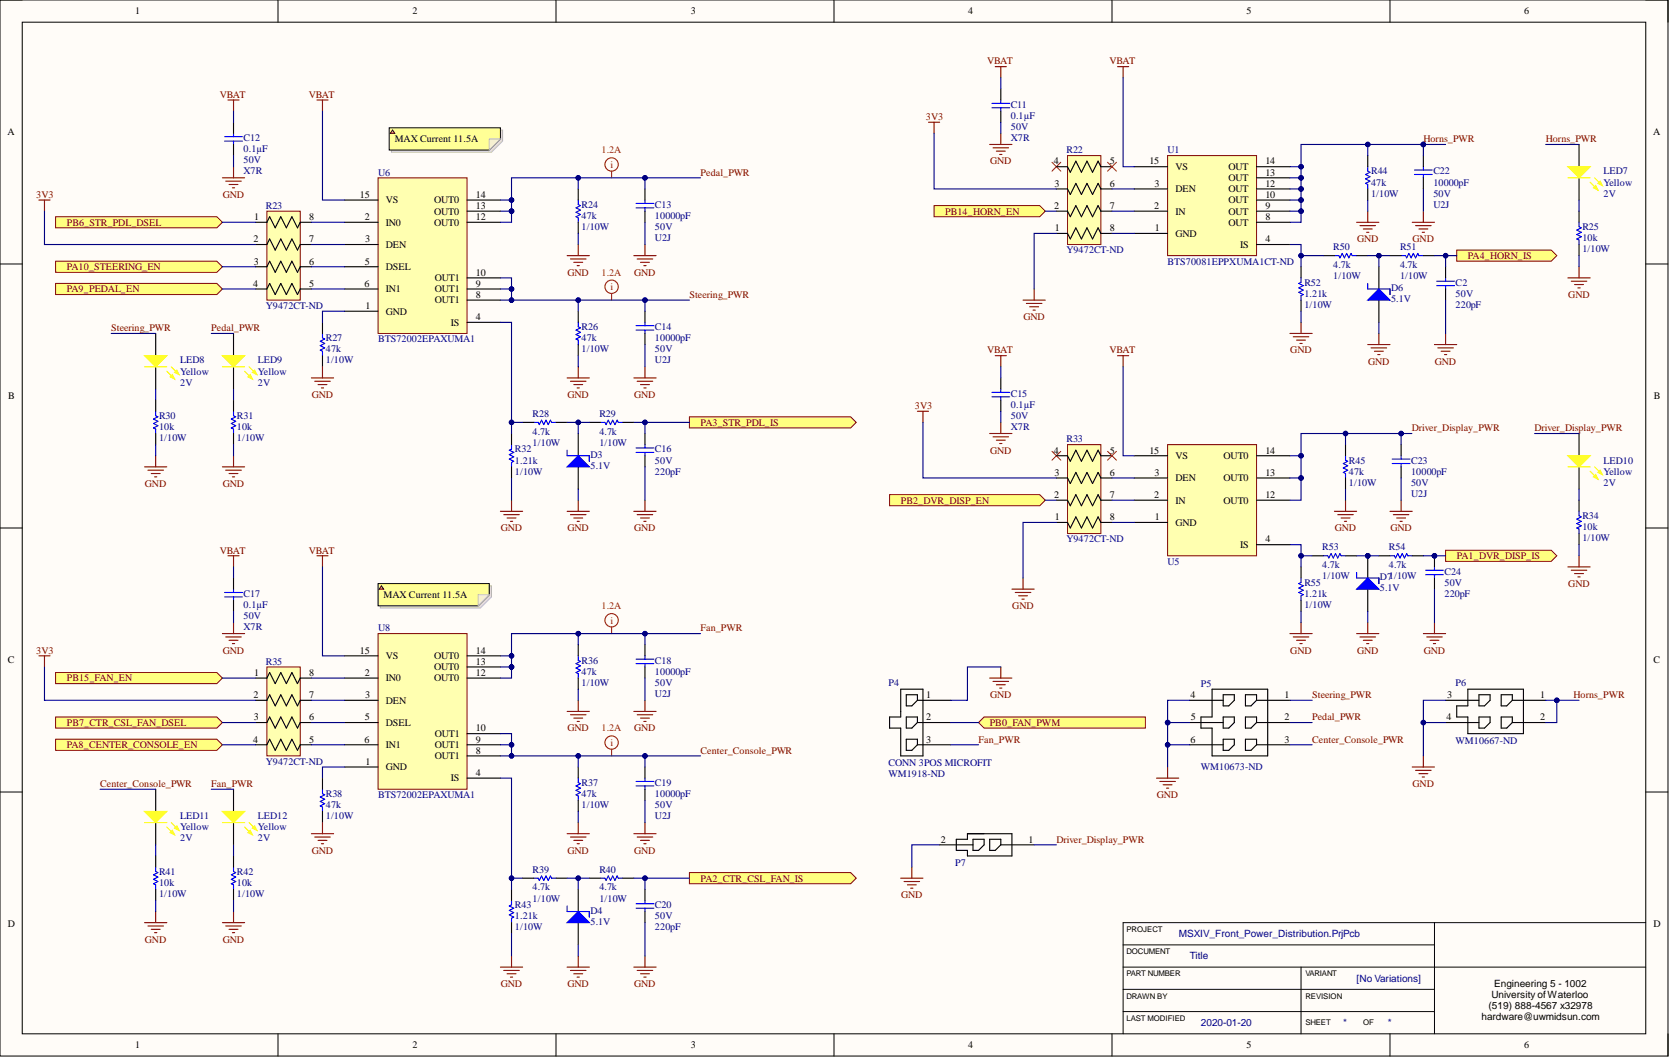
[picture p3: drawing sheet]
<svg xmlns="http://www.w3.org/2000/svg" width="381mm" height="241mm" viewBox="0 0 381 241" stroke-linecap="round" stroke-linejoin="round" font-family="sans-serif">
<defs><g id="words">
<g font-size="2.3">
<text x="30.9" y="3.3">1</text>
<text x="94.1" y="3.3">2</text>
<text x="157.6" y="3.3">3</text>
<text x="220.9" y="3.3">4</text>
<text x="284.4" y="3.3">5</text>
<text x="347.7" y="3.3">6</text>
<text x="1.7" y="30.8">A</text>
<text x="90.1" y="32.4">MAX Current 11.5A</text>
<text x="377.2" y="30.8">A</text>
<text x="240.4" y="37.5">4</text>
<text x="253.2" y="37.5">5</text>
<text x="262.2" y="37.5">15</text>
<text x="268.2" y="38.8">VS</text>
<text x="280.2" y="41.3">OUT</text>
<text x="280.2" y="38.8">OUT</text>
<text x="288.7" y="40">13</text>
<text x="288.7" y="37.5">14</text>
<text x="82.1" y="45.1">15</text>
<text x="88" y="46.4">VS</text>
<text x="99" y="46.4">OUT0</text>
<text x="108.6" y="47.7">13</text>
<text x="108.6" y="45.1">14</text>
<text x="240.5" y="47.7">2</text>
<text x="240.6" y="42.6">3</text>
<text x="253.2" y="47.7">7</text>
<text x="253.2" y="42.6">6</text>
<text x="263.3" y="47.7">2</text>
<text x="263.4" y="42.6">3</text>
<text x="268.2" y="43.9">DEN</text>
<text x="280.2" y="46.4">OUT</text>
<text x="280.2" y="43.9">OUT</text>
<text x="288.7" y="45.1">10</text>
<text x="288.7" y="47.7">9</text>
<text x="288.7" y="42.6">12</text>
<text x="58" y="50.2">1</text>
<text x="70.5" y="50.2">8</text>
<text x="83.2" y="50.2">2</text>
<text x="88" y="51.5">IN0</text>
<text x="99" y="51.5">OUT0</text>
<text x="99" y="48.9">OUT0</text>
<text x="108.6" y="50.2">12</text>
<text x="240.7" y="52.7">1</text>
<text x="253.2" y="52.7">8</text>
<text x="263.5" y="52.7">1</text>
<text x="268.2" y="54">GND</text>
<text x="268.2" y="48.9">IN</text>
<text x="280.2" y="48.9">OUT</text>
<text x="280.2" y="51.5">OUT</text>
<text x="288.7" y="50.2">8</text>
<text x="57.8" y="55.3">2</text>
<text x="70.5" y="55.3">7</text>
<text x="83.3" y="55.3">3</text>
<text x="88" y="56.5">DEN</text>
<text x="283" y="56.5">IS</text>
<text x="288.7" y="55.3">4</text>
<text x="57.8" y="65.4">4</text>
<text x="57.9" y="60.3">3</text>
<text x="70.5" y="60.3">6</text>
<text x="70.5" y="65.4">5</text>
<text x="83.1" y="65.4">6</text>
<text x="83.2" y="60.3">5</text>
<text x="88" y="61.6">DSEL</text>
<text x="99.2" y="64.1">OUT1</text>
<text x="108.6" y="65.4">9</text>
<text x="108.6" y="62.9">10</text>
<text x="83.4" y="70.5">1</text>
<text x="88" y="71.7">GND</text>
<text x="88" y="66.7">IN1</text>
<text x="99.2" y="69.2">OUT1</text>
<text x="99.2" y="66.7">OUT1</text>
<text x="108.6" y="67.9">8</text>
<text x="102.8" y="74.3">IS</text>
<text x="108.6" y="73">4</text>
<text x="1.9" y="91.1">B</text>
<text x="377.3" y="91.1">B</text>
<text x="240.4" y="103.4">4</text>
<text x="253.2" y="103.4">5</text>
<text x="262.2" y="103.4">15</text>
<text x="268.2" y="104.7">VS</text>
<text x="279.1" y="104.7">OUT0</text>
<text x="288.7" y="103.4">14</text>
<text x="240.5" y="113.6">2</text>
<text x="240.6" y="108.5">3</text>
<text x="253.2" y="113.6">7</text>
<text x="253.2" y="108.5">6</text>
<text x="263.3" y="113.6">2</text>
<text x="263.4" y="108.5">3</text>
<text x="268.2" y="109.8">DEN</text>
<text x="279.1" y="109.8">OUT0</text>
<text x="288.7" y="113.6">12</text>
<text x="288.7" y="108.5">13</text>
<text x="240.7" y="118.6">1</text>
<text x="253.2" y="118.6">8</text>
<text x="263.5" y="118.6">1</text>
<text x="268.2" y="119.9">GND</text>
<text x="268.2" y="114.8">IN</text>
<text x="279.1" y="114.8">OUT0</text>
<text x="283" y="125">IS</text>
<text x="288.7" y="123.7">4</text>
<text x="87.5" y="136.4">MAX Current 11.5A</text>
<text x="82.1" y="149.1">15</text>
<text x="108.6" y="149.1">14</text>
<text x="1.8" y="151.3">C</text>
<text x="58" y="154.1">1</text>
<text x="70.5" y="154.1">8</text>
<text x="83.2" y="154.1">2</text>
<text x="88" y="155.4">IN0</text>
<text x="88" y="150.3">VS</text>
<text x="99" y="155.4">OUT0</text>
<text x="99" y="152.9">OUT0</text>
<text x="99" y="150.3">OUT0</text>
<text x="108.6" y="154.1">12</text>
<text x="108.6" y="151.6">13</text>
<text x="377.2" y="151.3">C</text>
<text x="57.8" y="159.2">2</text>
<text x="70.5" y="159.2">7</text>
<text x="83.3" y="159.2">3</text>
<text x="88" y="160.5">DEN</text>
<text x="211.3" y="159.2">1</text>
<text x="271.6" y="159.2">4</text>
<text x="293" y="159.2">1</text>
<text x="330.1" y="159.2">3</text>
<text x="351.4" y="159.2">1</text>
<text x="57.9" y="164.3">3</text>
<text x="70.5" y="164.3">6</text>
<text x="83.2" y="164.3">5</text>
<text x="88" y="165.6">DSEL</text>
<text x="108.6" y="166.8">10</text>
<text x="211.3" y="164.3">2</text>
<text x="271.7" y="164.3">5</text>
<text x="293" y="164.3">2</text>
<text x="330" y="164.3">4</text>
<text x="351.4" y="164.3">2</text>
<text x="57.8" y="169.4">4</text>
<text x="70.5" y="169.4">5</text>
<text x="83.1" y="169.4">6</text>
<text x="88" y="170.6">IN1</text>
<text x="99.2" y="173.2">OUT1</text>
<text x="99.2" y="170.6">OUT1</text>
<text x="99.2" y="168.1">OUT1</text>
<text x="108.6" y="171.9">8</text>
<text x="108.6" y="169.4">9</text>
<text x="211.3" y="169.4">3</text>
<text x="271.6" y="169.4">6</text>
<text x="293" y="169.4">3</text>
<text x="83.4" y="174.4">1</text>
<text x="88" y="175.7">GND</text>
<text x="102.8" y="178.2">IS</text>
<text x="108.6" y="177">4</text>
<text x="214.6" y="192.2">2</text>
<text x="234.7" y="192.2">1</text>
<text x="1.8" y="211.5">D</text>
<text x="377.2" y="211.5">D</text>
<text x="340.3" y="227.7">University of Waterloo</text>
<text x="340.9" y="225.1">Engineering 5 - 1002</text>
<text x="338" y="232.7">hardware@uwmidsun.com</text>
<text x="339.6" y="230.2">(519) 888-4567 x32978</text>
<text x="30.9" y="239.1">1</text>
<text x="94.1" y="239.1">2</text>
<text x="157.6" y="239.1">3</text>
<text x="220.9" y="239.1">4</text>
<text x="284.4" y="239.1">5</text>
<text x="347.7" y="239.1">6</text>
</g>
<g font-size="2.3" fill="#800000">
<text x="225.2" y="14.7">VBAT</text>
<text x="253.1" y="14.7">VBAT</text>
<text x="50.1" y="22.3">VBAT</text>
<text x="70.4" y="22.3">VBAT</text>
<text x="211.2" y="27.4">3V3</text>
<text x="324.7" y="32.4">Horns_PWR</text>
<text x="352.6" y="32.4">Horns_PWR</text>
<text x="159.8" y="40">Pedal_PWR</text>
<text x="225.9" y="37.5">GND</text>
<text x="8.3" y="45.1">3V3</text>
<text x="50.8" y="45.1">GND</text>
<text x="15.2" y="51.5">PB6_STR_PDL_DSEL</text>
<text x="215.6" y="48.9">PB14_HORN_EN</text>
<text x="309.6" y="55.3">GND</text>
<text x="322.3" y="55.3">GND</text>
<text x="334.9" y="59.1">PA4_HORN_IS</text>
<text x="15.2" y="61.6">PA10_STEERING_EN</text>
<text x="129.5" y="62.9">GND</text>
<text x="144.7" y="62.9">GND</text>
<text x="15.2" y="66.7">PA9_PEDAL_EN</text>
<text x="157.3" y="67.9">Steering_PWR</text>
<text x="357.8" y="67.9">GND</text>
<text x="25.4" y="75.5">Steering_PWR</text>
<text x="48.2" y="75.5">Pedal_PWR</text>
<text x="233.5" y="73">GND</text>
<text x="225.2" y="80.6">VBAT</text>
<text x="253.1" y="80.6">VBAT</text>
<text x="294.4" y="80.6">GND</text>
<text x="312.1" y="83.2">GND</text>
<text x="327.4" y="83.2">GND</text>
<text x="71.1" y="90.8">GND</text>
<text x="129.5" y="90.8">GND</text>
<text x="144.7" y="90.8">GND</text>
<text x="208.7" y="93.3">3V3</text>
<text x="159.8" y="97.1">PA3_STR_PDL_IS</text>
<text x="322.1" y="98.4">Driver_Display_PWR</text>
<text x="350.1" y="98.4">Driver_Display_PWR</text>
<text x="225.9" y="103.4">GND</text>
<text x="33.1" y="111">GND</text>
<text x="50.8" y="111">GND</text>
<text x="205.5" y="114.8">PB2_DVR_DISP_EN</text>
<text x="114.2" y="121.2">GND</text>
<text x="129.5" y="121.2">GND</text>
<text x="144.7" y="121.2">GND</text>
<text x="304.5" y="121.2">GND</text>
<text x="317.2" y="121.2">GND</text>
<text x="50.1" y="126.3">VBAT</text>
<text x="70.4" y="126.3">VBAT</text>
<text x="332.3" y="127.5">PA1_DVR_DISP_IS</text>
<text x="357.8" y="133.9">GND</text>
<text x="230.9" y="138.9">GND</text>
<text x="8.3" y="149.1">3V3</text>
<text x="50.8" y="149.1">GND</text>
<text x="159.8" y="144">Fan_PWR</text>
<text x="294.4" y="149.1">GND</text>
<text x="309.6" y="149.1">GND</text>
<text x="324.8" y="149.1">GND</text>
<text x="15.2" y="155.4">PB15_FAN_EN</text>
<text x="225.9" y="159.2">GND</text>
<text x="299.4" y="159.2">Steering_PWR</text>
<text x="359" y="159.2">Horns_PWR</text>
<text x="15.2" y="165.6">PB7_CTR_CSL_FAN_DSEL</text>
<text x="129.5" y="166.8">GND</text>
<text x="144.7" y="166.8">GND</text>
<text x="225.8" y="165.6">PB0_FAN_PWM</text>
<text x="299.4" y="164.3">Pedal_PWR</text>
<text x="15.2" y="170.6">PA8_CENTER_CONSOLE_EN</text>
<text x="159.8" y="171.9">Center_Console_PWR</text>
<text x="223.3" y="169.4">Fan_PWR</text>
<text x="299.4" y="169.4">Center_Console_PWR</text>
<text x="22.8" y="179.5">Center_Console_PWR</text>
<text x="48.2" y="179.5">Fan_PWR</text>
<text x="322.3" y="179.5">GND</text>
<text x="263.9" y="182">GND</text>
<text x="71.1" y="194.7">GND</text>
<text x="129.5" y="194.7">GND</text>
<text x="144.7" y="194.7">GND</text>
<text x="241" y="192.2">Driver_Display_PWR</text>
<text x="159.8" y="201">PA2_CTR_CSL_FAN_IS</text>
<text x="205.6" y="204.9">GND</text>
<text x="33.1" y="215">GND</text>
<text x="50.8" y="215">GND</text>
<text x="114.2" y="225.1">GND</text>
<text x="129.5" y="225.1">GND</text>
<text x="144.7" y="225.1">GND</text>
</g>
<g font-size="2.3" fill="#000080">
<text x="230.6" y="27.1">0.1µF</text>
<text x="230.6" y="29.7">50V</text>
<text x="230.6" y="24.6">C11</text>
<text x="55.6" y="34.7">0.1µF</text>
<text x="55.6" y="32.2">C12</text>
<text x="230.6" y="32.2">X7R</text>
<text x="243.3" y="35">R22</text>
<text x="266.4" y="35">U1</text>
<text x="55.6" y="37.3">50V</text>
<text x="55.6" y="39.8">X7R</text>
<text x="86.3" y="40">U6</text>
<text x="312.8" y="39.8">R44</text>
<text x="327" y="39.8">C22</text>
<text x="365.8" y="39.8">LED7</text>
<text x="60.6" y="47.7">R23</text>
<text x="132.7" y="47.4">R24</text>
<text x="149.4" y="47.4">C13</text>
<text x="312.8" y="42.3">47k</text>
<text x="312.8" y="44.9">1/10W</text>
<text x="327" y="42.3">10000pF</text>
<text x="327" y="44.9">50V</text>
<text x="327" y="47.4">U2J</text>
<text x="365.8" y="42.3">Yellow</text>
<text x="365.8" y="44.9">2V</text>
<text x="132.7" y="49.9">47k</text>
<text x="132.7" y="52.5">1/10W</text>
<text x="149.4" y="49.9">10000pF</text>
<text x="149.4" y="52.5">50V</text>
<text x="361" y="52.5">R25</text>
<text x="149.4" y="55">U2J</text>
<text x="243.3" y="57.8">Y9472CT-ND</text>
<text x="304.2" y="57">R50</text>
<text x="319.4" y="57">R51</text>
<text x="361" y="55">10k</text>
<text x="361" y="57.5">1/10W</text>
<text x="266.4" y="60.3">BTS70081EPPXUMA1CT-ND</text>
<text x="297.6" y="65.2">R52</text>
<text x="304.2" y="61.1">4.7k</text>
<text x="304.2" y="63.6">1/10W</text>
<text x="319.4" y="61.1">4.7k</text>
<text x="319.4" y="63.6">1/10W</text>
<text x="332.1" y="65.2">C2</text>
<text x="60.6" y="70.5">Y9472CT-ND</text>
<text x="297.6" y="67.7">1.21k</text>
<text x="297.6" y="70.2">1/10W</text>
<text x="317.4" y="69">5.1V</text>
<text x="317.4" y="66.4">D6</text>
<text x="332.1" y="67.7">50V</text>
<text x="332.1" y="70.2">220pF</text>
<text x="74.3" y="77.8">R27</text>
<text x="132.7" y="77.8">47k</text>
<text x="132.7" y="75.3">R26</text>
<text x="149.4" y="77.8">10000pF</text>
<text x="149.4" y="75.3">C14</text>
<text x="41.1" y="82.9">LED8</text>
<text x="58.9" y="82.9">LED9</text>
<text x="74.3" y="80.4">47k</text>
<text x="74.3" y="82.9">1/10W</text>
<text x="86.3" y="78.1">BTS72002EPAXUMA1</text>
<text x="132.7" y="80.4">1/10W</text>
<text x="149.4" y="80.4">50V</text>
<text x="149.4" y="82.9">U2J</text>
<text x="41.1" y="85.4">Yellow</text>
<text x="41.1" y="88">2V</text>
<text x="58.9" y="85.4">Yellow</text>
<text x="58.9" y="88">2V</text>
<text x="36.3" y="95.6">R30</text>
<text x="54" y="95.6">R31</text>
<text x="121.5" y="95.1">R28</text>
<text x="136.7" y="95.1">R29</text>
<text x="230.6" y="93">0.1µF</text>
<text x="230.6" y="95.6">50V</text>
<text x="230.6" y="90.5">C15</text>
<text x="36.3" y="98.1">10k</text>
<text x="36.3" y="100.6">1/10W</text>
<text x="54" y="98.1">10k</text>
<text x="54" y="100.6">1/10W</text>
<text x="121.5" y="99.1">4.7k</text>
<text x="121.5" y="101.7">1/10W</text>
<text x="136.7" y="99.1">4.7k</text>
<text x="136.7" y="101.7">1/10W</text>
<text x="230.6" y="98.1">X7R</text>
<text x="243.3" y="100.9">R33</text>
<text x="117.5" y="105.7">1.21k</text>
<text x="117.5" y="103.2">R32</text>
<text x="134.7" y="107">5.1V</text>
<text x="134.7" y="104.4">D3</text>
<text x="149.4" y="105.7">50V</text>
<text x="149.4" y="103.2">C16</text>
<text x="307.7" y="105.7">R45</text>
<text x="321.9" y="105.7">C23</text>
<text x="365.8" y="105.7">LED10</text>
<text x="117.5" y="108.3">1/10W</text>
<text x="149.4" y="108.3">220pF</text>
<text x="307.7" y="108.3">47k</text>
<text x="307.7" y="110.8">1/10W</text>
<text x="321.9" y="108.3">10000pF</text>
<text x="321.9" y="110.8">50V</text>
<text x="321.9" y="113.3">U2J</text>
<text x="365.8" y="108.3">Yellow</text>
<text x="365.8" y="110.8">2V</text>
<text x="361" y="118.4">R34</text>
<text x="243.3" y="123.7">Y9472CT-ND</text>
<text x="301.6" y="125.5">R53</text>
<text x="316.9" y="125.5">R54</text>
<text x="361" y="120.9">10k</text>
<text x="361" y="123.5">1/10W</text>
<text x="266.4" y="128.8">U5</text>
<text x="301.6" y="129.6">4.7k</text>
<text x="316.9" y="129.6">4.7k</text>
<text x="329.5" y="131.1">C24</text>
<text x="55.6" y="136.1">C17</text>
<text x="297.6" y="136.1">1.21k</text>
<text x="297.6" y="133.6">R55</text>
<text x="301.6" y="132.1">1/10W</text>
<text x="314.8" y="134.9">5.1V</text>
<text x="314.8" y="132.3">D71/10W</text>
<text x="329.5" y="133.6">50V</text>
<text x="329.5" y="136.1">220pF</text>
<text x="55.6" y="138.7">0.1µF</text>
<text x="55.6" y="141.2">50V</text>
<text x="55.6" y="143.7">X7R</text>
<text x="297.6" y="138.7">1/10W</text>
<text x="86.3" y="144">U8</text>
<text x="60.6" y="151.6">R35</text>
<text x="132.7" y="153.9">47k</text>
<text x="132.7" y="151.4">R36</text>
<text x="149.4" y="153.9">10000pF</text>
<text x="149.4" y="151.4">C18</text>
<text x="132.7" y="156.4">1/10W</text>
<text x="149.4" y="156.4">50V</text>
<text x="149.4" y="159">U2J</text>
<text x="202.7" y="156.4">P4</text>
<text x="274" y="156.7">P5</text>
<text x="332.1" y="156.4">P6</text>
<text x="332.1" y="169.6">WM10667-ND</text>
<text x="60.6" y="174.4">Y9472CT-ND</text>
<text x="132.7" y="179.2">R37</text>
<text x="149.4" y="179.2">C19</text>
<text x="202.7" y="177.2">WM1918-ND</text>
<text x="202.7" y="174.7">CONN 3POS MICROFIT</text>
<text x="274" y="175.7">WM10673-ND</text>
<text x="74.3" y="184.3">47k</text>
<text x="74.3" y="181.8">R38</text>
<text x="86.3" y="182">BTS72002EPAXUMA1</text>
<text x="132.7" y="181.8">47k</text>
<text x="132.7" y="184.3">1/10W</text>
<text x="149.4" y="181.8">10000pF</text>
<text x="149.4" y="184.3">50V</text>
<text x="41.1" y="189.4">Yellow</text>
<text x="41.1" y="191.9">2V</text>
<text x="41.1" y="186.9">LED11</text>
<text x="58.9" y="189.4">Yellow</text>
<text x="58.9" y="191.9">2V</text>
<text x="58.9" y="186.9">LED12</text>
<text x="74.3" y="186.9">1/10W</text>
<text x="149.4" y="186.9">U2J</text>
<text x="217.9" y="197.5">P7</text>
<text x="36.3" y="202.1">10k</text>
<text x="36.3" y="199.5">R41</text>
<text x="54" y="202.1">10k</text>
<text x="54" y="199.5">R42</text>
<text x="121.5" y="203.1">4.7k</text>
<text x="121.5" y="199">R39</text>
<text x="136.7" y="203.1">4.7k</text>
<text x="136.7" y="199">R40</text>
<text x="36.3" y="204.6">1/10W</text>
<text x="54" y="204.6">1/10W</text>
<text x="117.5" y="209.7">1.21k</text>
<text x="117.5" y="207.1">R43</text>
<text x="121.5" y="205.6">1/10W</text>
<text x="134.7" y="208.4">D4</text>
<text x="136.7" y="205.6">1/10W</text>
<text x="149.4" y="209.7">50V</text>
<text x="149.4" y="207.1">C20</text>
<text x="117.5" y="212.2">1/10W</text>
<text x="134.7" y="210.9">5.1V</text>
<text x="149.4" y="212.2">220pF</text>
<text x="268.9" y="213.7">MSXIV_Front_Power_Distribution.PrjPcb</text>
<text x="271.5" y="218.8">Title</text>
<text x="309.5" y="223.9">[No Variations]</text>
<text x="274" y="234">2020-01-20</text>
<text x="306.5" y="234">*</text>
<text x="316.6" y="234">*</text>
</g>
<g font-size="2.3" fill="#f00">
<text x="137.2" y="35">1.2A</text>
<text x="139.3" y="38.3">i</text>
<text x="137.2" y="62.9">1.2A</text>
<text x="139.3" y="66.2">i</text>
<text x="137.2" y="138.9">1.2A</text>
<text x="139.3" y="142.2">i</text>
<text x="137.2" y="166.8">1.2A</text>
<text x="139.3" y="170.1">i</text>
</g>
<g font-size="1.8">
<text x="257" y="212.5">PROJECT</text>
<text x="257" y="217.6">DOCUMENT</text>
<text x="257" y="227.8">DRAWN BY</text>
<text x="257" y="222.7">PART NUMBER</text>
<text x="297.8" y="227.8">REVISION</text>
<text x="297.8" y="222.7">VARIANT</text>
<text x="257" y="232.8">LAST MODIFIED</text>
<text x="297.8" y="233.8">SHEET</text>
<text x="311" y="233.8">OF</text>
</g>
</g></defs>
<path d="M0 0h380.5v240.9h-380.5z" fill-rule="evenodd" fill="#fffcf8"/>
<path d="M0 0h380.5v240.9h-380.5z" fill="none" stroke="#000" stroke-width=".23"/>
<path d="M5.1 5.1h370.4v230.7h-370.4z" fill-rule="evenodd" fill="#fffcf8"/>
<g fill="none" stroke="#000" stroke-width=".23">
<path d="M0 0h5.1M63.4 0v5.1M126.8 0v5.1M190.3 0v5.1M253.7 0v5.1M317.1 0v5.1M375.5 0h5v5.1M5.1 5.1h370.4v230.7h-370.4zM0 60.2h5.1M375.5 60.2h5M0 120.4h5.1M375.5 120.4h5"/>
<path d="M0 180.6h5.1M375.5 180.6h5M256.2 215.5h71.1M327.3 210.4v25.4M375.5 210.4h-119.3v25.4M63.4 235.8v5.1M126.8 235.8v5.1M190.3 235.8v5.1M253.7 235.8v5.1M256.2 230.7h71.1M256.2 220.6h119.3M256.2 225.6h71.1"/>
<path d="M296.8 220.6v15.2M317.1 235.8v5.1M380.5 235.8v5.1"/>
</g>
<path d="M131.9 45.6v1l.5 .3-1 .5 1 .5-1 .5 1 .5-1 .5 .5 .3v1M131.9 73.5v1l.5 .3-1 .5 1 .5-1 .5 1 .5-1 .5 .5 .3v1M145.1 75.3h4.1M145.1 74.3h4.1M147.1 73.5v.8M147.1 75.3v.8M35.5 93.8v1l.5 .3-1 .5 1 .5-1 .5 1 .5-1 .5 .5 .3v1" fill="none" stroke="#00f" stroke-width=".25"/>
<path d="M131.9 43.1v2.5M131.9 50.7v2.5M35.5 76.1v5M131.9 71v2.5M131.9 78.6v2.5M147.1 71v2.5M147.1 76.1v2.5M35.5 83.7v5M35.5 91.3v2.5M35.5 98.9v2.5" fill="none" stroke="#000" stroke-width=".25"/>
<g fill="none" stroke="#800000" stroke-width=".25">
<path d="M129.4 58.3h5.1M130.1 59.1h3.6M130.9 59.8h2M131.9 55.8v2.5M144.6 58.3h5.1M145.4 59.1h3.5M146.1 59.8h2.1M147.1 55.8v2.5M131.7 60.6h.5M146.9 60.6h.5M129.4 86.2h5.1M130.1 87h3.6"/>
<path d="M130.9 87.7h2M131.7 88.5h.5M131.9 83.7v2.5M144.6 86.2h5.1M145.4 87h3.5M146.1 87.7h2.1M146.9 88.5h.5M147.1 83.7v2.5"/>
</g>
<g fill="none" stroke="#f00" stroke-width=".25">
<path d="M139.5 39v1.6M139.5 66.9v1.5"/>
<circle cx="139.5" cy="37.5" r="1.52"/>
<circle cx="139.5" cy="65.4" r="1.52"/>
</g>
<path d="M33 81.1h5.1l-2.6 2.6z" fill="#ff0"/>
<path d="M33 81.1h5.1l-2.6 2.6zM38.1 84.7l1.7 1.7M39.1 83.7l1.7 1.7" fill="none" stroke="#ff0" stroke-width=".25"/>
<path d="M38.8 85.9l.5-.5 .5 1z" fill="#ff0"/>
<path d="M38.8 85.9l.5-.5 .5 1z" fill="none" stroke="#ff0" stroke-width=".25"/>
<path d="M39.8 84.9l.5-.5 .5 1z" fill="#ff0"/>
<path d="M33 83.7h5.1M39.8 84.9l.5-.5 .5 1z" fill="none" stroke="#ff0" stroke-width=".25"/>
<path d="M53.3 93.8v1l.5 .3-1 .5 1 .5-1 .5 1 .5-1 .5 .5 .3v1" fill="none" stroke="#00f" stroke-width=".25"/>
<path d="M53.3 76.1v5M53.3 83.7v5M53.3 91.3v2.5M53.3 98.9v2.5" fill="none" stroke="#000" stroke-width=".25"/>
<path d="M50.7 81.1h5.1l-2.5 2.6z" fill="#ff0"/>
<path d="M50.7 81.1h5.1l-2.5 2.6zM55.8 84.7l1.8 1.7M56.8 83.7l1.8 1.7" fill="none" stroke="#ff0" stroke-width=".25"/>
<path d="M56.6 85.9l.5-.5 .5 1z" fill="#ff0"/>
<path d="M56.6 85.9l.5-.5 .5 1z" fill="none" stroke="#ff0" stroke-width=".25"/>
<path d="M57.6 84.9l.5-.5 .5 1z" fill="#ff0"/>
<path d="M50.7 83.7h5.1M57.6 84.9l.5-.5 .5 1z" fill="none" stroke="#ff0" stroke-width=".25"/>
<g fill="none" stroke="#00f" stroke-width=".25">
<path d="M51.2 32.2h4.1M51.2 31.2h4.1M53.3 30.4v.8M53.3 32.2v.8M145.1 47.4h4.1M145.1 46.4h4.1M147.1 45.6v.8M147.1 47.4v.8M73.6 76.1v1l.5 .2-1 .5 1 .5-1 .5 1 .5-1 .6 .5 .2v1M121.8 96.3h1l.2 .5 .5-1 .6 1 .5-1 .5 1 .5-1 .2 .5h1M137 96.3h1l.3 .5 .5-1 .5 1 .5-1 .5 1 .5-1 .3 .5h1M116.7 101.4v1l-.5 .3 1 .5-1 .5 1 .5-1 .5 1 .5-.5 .3v1"/>
<path d="M145.1 103.2h4.1M145.1 102.2h4.1M147.1 101.4v.8M147.1 103.2v.7"/>
</g>
<g fill="none" stroke="#000" stroke-width=".25">
<path d="M53.3 27.9v2.5M53.3 33v2.5M147.1 43.1v2.5M147.1 48.2v2.5M73.6 73.5v2.6M73.6 81.1v2.6M116.7 98.9v2.5M119.2 96.3h2.6M126.8 96.3h2.6M134.5 96.3h2.5M142.1 96.3h2.5M147.1 98.9v2.5"/>
<path d="M116.7 106.5v2.5M147.1 103.9v2.6"/>
</g>
<g fill="none" stroke="#800000" stroke-width=".25">
<path d="M52 22.8h2.5M53.3 22.8v2.5M53.3 38v2.6M72.3 22.8h2.5M73.6 22.8v2.5M8.9 45.6h2.5M10.1 45.6v2.6M50.7 40.6h5.1M51.5 41.3h3.6M52.3 42.1h2M53 42.8h.5M71 86.2h5.1"/>
<path d="M71.8 87h3.5M72.6 87.7h2M73.3 88.5h.5M73.6 83.7v2.5M114.2 116.6h5M114.9 117.4h3.6M115.7 118.1h2M116.4 118.9h.6M116.7 114.1v2.5M129.4 116.6h5.1M130.1 117.4h3.6M130.9 118.1h2"/>
<path d="M131.7 118.9h.5M131.9 114.1v2.5M144.6 116.6h5.1M145.4 117.4h3.5M146.1 118.1h2.1M146.9 118.9h.5M147.1 114.1v2.5"/>
</g>
<path d="M60.9 48.2h7.6v20.2h-7.6z" fill-rule="evenodd" fill="#ffffb0"/>
<path d="M60.9 48.2h7.6v20.2h-7.6z" fill="none" stroke="#800000" stroke-width=".23"/>
<g fill="none" stroke="#000" stroke-width=".25">
<path d="M58.3 50.7h2.6l.6-1.3 1.3 2.6 1.3-2.6 1.2 2.6 1.3-2.6 1.3 2.6 .6-1.3h2.5M58.3 55.8h2.6l.6-1.3 1.3 2.5 1.3-2.5 1.2 2.5 1.3-2.5 1.3 2.5 .6-1.2h2.5M58.3 60.8h2.6l.6-1.2 1.3 2.5 1.3-2.5 1.2 2.5 1.3-2.5 1.3 2.5 .6-1.3h2.5M58.3 65.9h2.6l.6-1.3 1.3 2.6 1.3-2.6 1.2 2.6 1.3-2.6 1.3 2.6 .6-1.3h2.5M131.9 147v2.6M131.9 154.7v2.5M131.9 174.9v2.6M147.1 174.9v2.6M35.5 180v5.1M35.5 187.6v5.1M35.5 195.2v2.6M131.9 182.5v2.6"/>
<path d="M147.1 180v2.5M35.5 202.8v2.6"/>
</g>
<path d="M131.9 149.6v1l.5 .2-1 .6 1 .5-1 .5 1 .5-1 .5 .5 .2v1.1M131.9 177.5v1l.5 .2-1 .5 1 .6-1 .5 1 .5-1 .5 .5 .2v1M145.1 179.2h4.1M145.1 178.2h4.1M147.1 177.5v.7M147.1 179.2v.8M35.5 197.8v1l.5 .2-1 .5 1 .5-1 .5 1 .5-1 .6 .5 .2v1" fill="none" stroke="#00f" stroke-width=".25"/>
<g fill="none" stroke="#800000" stroke-width=".25">
<path d="M131.9 159.7v2.6M147.1 159.7v2.6M129.4 162.3h5.1M130.1 163h3.6M130.9 163.8h2M131.7 164.5h.5M144.6 162.3h5.1M145.4 163h3.5M146.1 163.8h2.1M146.9 164.5h.5M129.4 190.1h5.1M130.1 190.9h3.6"/>
<path d="M130.9 191.7h2M131.7 192.4h.5M131.9 187.6v2.5M144.6 190.1h5.1M145.4 190.9h3.5M146.1 191.7h2.1M146.9 192.4h.5M147.1 187.6v2.5"/>
</g>
<g fill="none" stroke="#f00" stroke-width=".25">
<path d="M139.5 143v1.5M139.5 170.9v1.5"/>
<circle cx="139.5" cy="141.5" r="1.52"/>
<circle cx="139.5" cy="169.4" r="1.52"/>
</g>
<path d="M33 185.1h5.1l-2.6 2.5z" fill="#ff0"/>
<path d="M33 185.1h5.1l-2.6 2.5zM38.1 188.6l1.7 1.8M39.1 187.6l1.7 1.8" fill="none" stroke="#ff0" stroke-width=".25"/>
<path d="M38.8 189.9l.5-.5 .5 1z" fill="#ff0"/>
<path d="M38.8 189.9l.5-.5 .5 1z" fill="none" stroke="#ff0" stroke-width=".25"/>
<path d="M39.8 188.9l.5-.5 .5 1z" fill="#ff0"/>
<path d="M33 187.6h5.1M39.8 188.9l.5-.5 .5 1z" fill="none" stroke="#ff0" stroke-width=".25"/>
<path d="M53.3 197.8v1l.5 .2-1 .5 1 .5-1 .5 1 .5-1 .6 .5 .2v1" fill="none" stroke="#00f" stroke-width=".25"/>
<path d="M53.3 180v5.1M53.3 187.6v5.1M53.3 195.2v2.6M53.3 202.8v2.6" fill="none" stroke="#000" stroke-width=".25"/>
<path d="M50.7 185.1h5.1l-2.5 2.5z" fill="#ff0"/>
<path d="M50.7 185.1h5.1l-2.5 2.5zM55.8 188.6l1.8 1.8M56.8 187.6l1.8 1.8" fill="none" stroke="#ff0" stroke-width=".25"/>
<path d="M56.6 189.9l.5-.5 .5 1z" fill="#ff0"/>
<path d="M56.6 189.9l.5-.5 .5 1z" fill="none" stroke="#ff0" stroke-width=".25"/>
<path d="M57.6 188.9l.5-.5 .5 1z" fill="#ff0"/>
<path d="M50.7 187.6h5.1M57.6 188.9l.5-.5 .5 1z" fill="none" stroke="#ff0" stroke-width=".25"/>
<g fill="none" stroke="#00f" stroke-width=".25">
<path d="M51.2 136.1h4.1M51.2 135.1h4.1M53.3 134.4v.7M53.3 136.1v.8M145.1 151.4h4.1M145.1 150.3h4.1M147.1 149.6v.7M147.1 151.4v.7M73.6 180v1l.5 .3-1 .5 1 .5-1 .5 1 .5-1 .5 .5 .3v1M116.7 205.4v1l-.5 .2 1 .5-1 .5 1 .5-1 .6 1 .5-.5 .2v1M121.8 200.3h1l.2 .5 .5-1 .6 1 .5-1 .5 1 .5-1 .2 .5h1M137 200.3h1l.3 .5 .5-1 .5 1 .5-1 .5 1 .5-1 .3 .5h1"/>
<path d="M145.1 207.1h4.1M145.1 206.1h4.1M147.1 205.4v.7M147.1 207.1v.8"/>
</g>
<g fill="none" stroke="#000" stroke-width=".25">
<path d="M53.3 131.8v2.6M53.3 136.9v2.5M147.1 147v2.6M147.1 152.1v2.6M73.6 177.5v2.5M73.6 185.1v2.5M116.7 202.8v2.6M116.7 210.4v2.6M119.2 200.3h2.6M126.8 200.3h2.6M134.5 200.3h2.5M142.1 200.3h2.5"/>
<path d="M147.1 202.8v2.6M147.1 207.9v2.5"/>
</g>
<g fill="none" stroke="#800000" stroke-width=".25">
<path d="M52 126.8h2.5M53.3 126.8v2.5M72.3 126.8h2.5M73.6 126.8v2.5M8.9 149.6h2.5M10.1 149.6v2.5M50.7 144.5h5.1M51.5 145.3h3.6M52.3 146h2M53 146.8h.5M53.3 142v2.5M71 190.1h5.1"/>
<path d="M71.8 190.9h3.5M72.6 191.7h2M73.3 192.4h.5M73.6 187.6v2.5M116.7 218v2.6M131.9 218v2.6M147.1 218v2.6M114.2 220.6h5M114.9 221.3h3.6M115.7 222.1h2M116.4 222.9h.6M129.4 220.6h5.1"/>
<path d="M130.1 221.3h3.6M130.9 222.1h2M131.7 222.9h.5M144.6 220.6h5.1M145.4 221.3h3.5M146.1 222.1h2.1M146.9 222.9h.5"/>
</g>
<path d="M60.9 152.1h7.6v20.3h-7.6z" fill-rule="evenodd" fill="#ffffb0"/>
<path d="M60.9 152.1h7.6v20.3h-7.6z" fill="none" stroke="#800000" stroke-width=".23"/>
<path d="M58.3 154.7h2.6l.6-1.3 1.3 2.5 1.3-2.5 1.2 2.5 1.3-2.5 1.3 2.5 .6-1.2h2.5M58.3 159.7h2.6l.6-1.2 1.3 2.5 1.3-2.5 1.2 2.5 1.3-2.5 1.3 2.5 .6-1.3h2.5M58.3 164.8h2.6l.6-1.3 1.3 2.6 1.3-2.6 1.2 2.6 1.3-2.6 1.3 2.6 .6-1.3h2.5M58.3 169.9h2.6l.6-1.3 1.3 2.5 1.3-2.5 1.2 2.5 1.3-2.5 1.3 2.5 .6-1.2h2.5" fill="none" stroke="#000" stroke-width=".25"/>
<path d="M225.8 154.7h5.1M226.5 155.4h3.6M227.3 156.2h2M228.1 156.9h.5M228.3 152.1v2.6M263.8 177.5h5.1M264.6 178.2h3.6M265.4 179h2M266.1 179.8h.5M266.4 174.9v2.6" fill="none" stroke="#800000" stroke-width=".25"/>
<path d="M86.3 40.6h20.3v35.5h-20.3z" fill-rule="evenodd" fill="#ffffb0"/>
<path d="M86.3 40.6h20.3v35.5h-20.3z" fill="none" stroke="#800000" stroke-width=".23"/>
<g fill="none" stroke="#000" stroke-width=".25">
<path d="M78.6 50.7h7.7M78.6 45.6h7.7M78.6 55.8h7.7M106.6 50.7h7.6M106.6 48.2h7.6M106.6 45.6h7.6M78.6 71h7.7M78.6 65.9h7.7M78.6 60.8h7.7M106.6 68.4h7.6M106.6 65.9h7.6M106.6 63.4h7.6"/>
<path d="M106.6 73.5h7.6"/>
</g>
<path d="M86.3 144.5h20.3v35.5h-20.3z" fill-rule="evenodd" fill="#ffffb0"/>
<path d="M86.3 144.5h20.3v35.5h-20.3z" fill="none" stroke="#800000" stroke-width=".23"/>
<g fill="none" stroke="#000" stroke-width=".25">
<path d="M228.3 20.3v2.5M228.3 25.3v2.6M78.6 154.7h7.7M78.6 149.6h7.7M78.6 159.7h7.7M106.6 154.7h7.6M106.6 152.1h7.6M106.6 149.6h7.6M78.6 174.9h7.7M78.6 169.9h7.7M78.6 164.8h7.7M106.6 172.4h7.6"/>
<path d="M106.6 169.9h7.6M106.6 167.3h7.6M106.6 177.5h7.6"/>
</g>
<g fill="none" stroke="#800000" stroke-width=".25">
<path d="M227.1 15.2h2.5M228.3 15.2v2.5M211.8 27.9h2.6M213.1 27.9v2.5M225.8 33h5.1M226.5 33.7h3.6M227.3 34.5h2M228.1 35.2h.5M228.3 30.4v2.6M233.4 68.4h5.1M234.2 69.2h3.5M234.9 70h2.1"/>
<path d="M235.7 70.7h.5M235.9 65.9v2.5"/>
</g>
<path d="M226.3 24.6h4.1M226.3 23.6h4.1M228.3 22.8v.8M228.3 24.6v.7" fill="none" stroke="#00f" stroke-width=".25"/>
<path d="M240 37l2 2M242 37l-2 2" fill="none" stroke="#f00" stroke-width=".23"/>
<path d="M243.5 35.5h7.7v20.3h-7.7z" fill-rule="evenodd" fill="#ffffb0"/>
<path d="M243.5 35.5h7.7v20.3h-7.7z" fill="none" stroke="#800000" stroke-width=".23"/>
<path d="M241 38h2.5l.7 1.3 1.2-2.5 1.3 2.5 1.3-2.5 1.3 2.5 1.2-2.5 .7 1.2h2.5M241 53.2h2.5l.7 1.3 1.2-2.5 1.3 2.5 1.3-2.5 1.3 2.5 1.2-2.5 .7 1.2h2.5M241 48.2h2.5l.7 1.2 1.2-2.5 1.3 2.5 1.3-2.5 1.3 2.5 1.2-2.5 .7 1.3h2.5M241 43.1h2.5l.7 1.3 1.2-2.6 1.3 2.6 1.3-2.6 1.3 2.6 1.2-2.6 .7 1.3h2.5" fill="none" stroke="#000" stroke-width=".25"/>
<path d="M255 15.2h2.5M256.2 15.2v2.5" fill="none" stroke="#800000" stroke-width=".25"/>
<circle cx="324.7" cy="33" r=".51" fill="#000080"/>
<circle cx="324.7" cy="33" r=".51" fill="none" stroke="#000080" stroke-width=".23"/>
<g fill="none" stroke="#000" stroke-width=".25">
<path d="M360.2 33v5M360.2 40.6v5M360.2 48.2v2.5M360.2 55.8v2.5M329.8 159.7h7.6M334.9 157.2h12.7v10.1h-12.7v-3.8h-2.6v-2.5h2.6zM337.4 158.5h2.6v1.2l-1.3 1.3h-1.3zM342.5 158.5h2.5v1.2l-1.2 1.3h-1.3zM345 159.7h7.6M329.8 164.8h7.6M337.4 163.5h2.6v1.3l-1.3 1.3h-1.3zM342.5 163.5h2.5v1.3l-1.2 1.3h-1.3z"/>
<path d="M345 164.8h7.6"/>
</g>
<path d="M322.2 174.9h5.1M323 175.7h3.5M323.7 176.5h2M324.5 177.2h.5M324.7 172.4v2.5" fill="none" stroke="#800000" stroke-width=".25"/>
<path d="M360.2 50.7v1l.6 .3-1.1 .5 1.1 .5-1.1 .5 1.1 .5-1.1 .5 .5 .3v1" fill="none" stroke="#00f" stroke-width=".25"/>
<path d="M357.7 38h5.1l-2.6 2.6z" fill="#ff0"/>
<path d="M357.7 38h5.1l-2.6 2.6zM362.8 41.6l1.8 1.7M363.8 40.6l1.8 1.7" fill="none" stroke="#ff0" stroke-width=".25"/>
<path d="M363.5 42.8l.6-.5 .5 1z" fill="#ff0"/>
<path d="M363.5 42.8l.6-.5 .5 1z" fill="none" stroke="#ff0" stroke-width=".25"/>
<path d="M364.6 41.8l.5-.5 .5 1z" fill="#ff0"/>
<path d="M357.7 40.6h5.1M364.6 41.8l.5-.5 .5 1z" fill="none" stroke="#ff0" stroke-width=".25"/>
<g fill="none" stroke="#000" stroke-width=".25">
<path d="M271.5 159.7h7.6M276.5 157.2h12.7v15.2h-12.7v-6.3h-2.5v-2.6h2.5zM279.1 158.5h2.5v1.2l-1.3 1.3h-1.2zM284.1 158.5h2.6v1.2l-1.3 1.3h-1.3zM286.7 159.7h7.6M271.5 164.8h7.6M271.5 169.9h7.6M279.1 163.5h2.5v1.3l-1.3 1.3h-1.2zM279.1 168.6h2.5v1.3l-1.3 1.2h-1.2zM284.1 163.5h2.6v1.3l-1.3 1.3h-1.3zM284.1 168.6h2.6v1.3l-1.3 1.2h-1.3zM286.7 164.8h7.6"/>
<path d="M286.7 169.9h7.6"/>
</g>
<path d="M12.7 59.6h36.8l1.2 1.2-1.2 1.3h-36.8z" fill-rule="evenodd" fill="#ffff80"/>
<path d="M12.7 59.6h36.8l1.2 1.2-1.2 1.3h-36.8z" fill="none" stroke="#800000" stroke-width=".23"/>
<path d="M12.7 64.6h36.8l1.2 1.3-1.2 1.3h-36.8z" fill-rule="evenodd" fill="#ffff80"/>
<path d="M12.7 64.6h36.8l1.2 1.3-1.2 1.3h-36.8z" fill="none" stroke="#800000" stroke-width=".23"/>
<path d="M12.7 168.6h36.8l1.2 1.3-1.2 1.2h-36.8z" fill-rule="evenodd" fill="#ffff80"/>
<path d="M12.7 168.6h36.8l1.2 1.3-1.2 1.2h-36.8z" fill="none" stroke="#800000" stroke-width=".23"/>
<path d="M12.7 153.4h36.8l1.2 1.3-1.2 1.2h-36.8z" fill-rule="evenodd" fill="#ffff80"/>
<path d="M12.7 153.4h36.8l1.2 1.3-1.2 1.2h-36.8z" fill="none" stroke="#800000" stroke-width=".23"/>
<path d="M213.1 46.9h24.1l1.3 1.3-1.3 1.2h-24.1z" fill-rule="evenodd" fill="#ffff80"/>
<path d="M213.1 46.9h24.1l1.3 1.3-1.3 1.2h-24.1z" fill="none" stroke="#800000" stroke-width=".23"/>
<path d="M332.3 57h21.6l1.3 1.3-1.3 1.3h-21.6z" fill-rule="evenodd" fill="#ffff80"/>
<path d="M332.3 57h21.6l1.3 1.3-1.3 1.3h-21.6z" fill="none" stroke="#800000" stroke-width=".23"/>
<path d="M223.3 164.8l1.2-1.3h36.8v2.6h-36.8z" fill-rule="evenodd" fill="#ffff80"/>
<path d="M223.3 164.8l1.2-1.3h36.8v2.6h-36.8z" fill="none" stroke="#800000" stroke-width=".23"/>
<path d="M12.7 49.4h36.8l1.2 1.3-1.2 1.3h-36.8z" fill-rule="evenodd" fill="#ffff80"/>
<path d="M12.7 49.4h36.8l1.2 1.3-1.2 1.3h-36.8z" fill="none" stroke="#800000" stroke-width=".23"/>
<path d="M157.3 95.1h36.8l1.2 1.2-1.2 1.3h-36.8z" fill-rule="evenodd" fill="#ffff80"/>
<path d="M157.3 95.1h36.8l1.2 1.2-1.2 1.3h-36.8z" fill="none" stroke="#800000" stroke-width=".23"/>
<path d="M12.7 163.5h36.8l1.2 1.3-1.2 1.3h-36.8z" fill-rule="evenodd" fill="#ffff80"/>
<path d="M12.7 163.5h36.8l1.2 1.3-1.2 1.3h-36.8z" fill="none" stroke="#800000" stroke-width=".23"/>
<path d="M157.3 199h36.8l1.2 1.3-1.2 1.3h-36.8z" fill-rule="evenodd" fill="#ffff80"/>
<path d="M157.3 199h36.8l1.2 1.3-1.2 1.3h-36.8z" fill="none" stroke="#800000" stroke-width=".23"/>
<g fill="none" stroke="#800000" stroke-width=".25">
<path d="M209.3 93.8h2.5M210.6 93.8v2.5M225.8 98.9h5.1M226.5 99.6h3.6M227.1 81.1h2.5M228.3 81.1v2.6M228.3 96.3v2.6M227.3 100.4h2M228.1 101.2h.5M230.9 134.4h5M231.6 135.1h3.6M232.4 135.9h2"/>
<path d="M233.1 136.6h.6M233.4 131.8v2.6"/>
</g>
<path d="M226.3 90.5h4.1M226.3 89.5h4.1M228.3 88.7v.8M228.3 90.5v.8" fill="none" stroke="#00f" stroke-width=".25"/>
<path d="M228.3 86.2v2.5M228.3 91.3v2.5" fill="none" stroke="#000" stroke-width=".25"/>
<path d="M240 102.9l2 2.1M242 102.9l-2 2.1" fill="none" stroke="#f00" stroke-width=".23"/>
<path d="M243.5 101.4h7.7v20.3h-7.7z" fill-rule="evenodd" fill="#ffffb0"/>
<path d="M243.5 101.4h7.7v20.3h-7.7z" fill="none" stroke="#800000" stroke-width=".23"/>
<path d="M360.2 98.9v5M241 119.2h2.5l.7 1.2 1.2-2.5 1.3 2.5 1.3-2.5 1.3 2.5 1.2-2.5 .7 1.3h2.5M241 114.1h2.5l.7 1.3 1.2-2.6 1.3 2.6 1.3-2.6 1.3 2.6 1.2-2.6 .7 1.3h2.5M241 109h2.5l.7 1.3 1.2-2.6 1.3 2.6 1.3-2.6 1.3 2.6 1.2-2.6 .7 1.3h2.5M241 103.9h2.5l.7 1.3 1.2-2.5 1.3 2.5 1.3-2.5 1.3 2.5 1.2-2.5 .7 1.2h2.5M360.2 106.5v5M360.2 114.1v2.5M360.2 121.7v2.5" fill="none" stroke="#000" stroke-width=".25"/>
<path d="M255 81.1h2.5M256.2 81.1v2.6" fill="none" stroke="#800000" stroke-width=".25"/>
<path d="M360.2 116.6v1l.6 .3-1.1 .5 1.1 .5-1.1 .5 1.1 .5-1.1 .5 .5 .3v1" fill="none" stroke="#00f" stroke-width=".25"/>
<path d="M357.7 103.9h5.1l-2.6 2.6z" fill="#ff0"/>
<path d="M357.7 103.9h5.1l-2.6 2.6zM362.8 107.5l1.8 1.8M363.8 106.5l1.8 1.8" fill="none" stroke="#ff0" stroke-width=".25"/>
<path d="M363.5 108.8l.6-.5 .5 1z" fill="#ff0"/>
<path d="M363.5 108.8l.6-.5 .5 1z" fill="none" stroke="#ff0" stroke-width=".25"/>
<path d="M364.6 107.7l.5-.5 .5 1.1z" fill="#ff0"/>
<path d="M357.7 106.5h5.1M364.6 107.7l.5-.5 .5 1.1z" fill="none" stroke="#ff0" stroke-width=".25"/>
<path d="M203 112.8h34.2l1.3 1.3-1.3 1.3h-34.2z" fill-rule="evenodd" fill="#ffff80"/>
<path d="M203 112.8h34.2l1.3 1.3-1.3 1.3h-34.2z" fill="none" stroke="#800000" stroke-width=".23"/>
<path d="M214.4 192.7h7.6M218.2 191.4h2.5v-1.3h10.2v5.1h-10.2v-1.3h-2.5zM222 191.4h2.5v1.3l-1.2 1.2h-1.3zM225.8 191.4h2.5v1.3l-1.2 1.2h-1.3zM228.3 192.7h7.6" fill="none" stroke="#000" stroke-width=".25"/>
<path d="M208 197.8v2.5M205.5 200.3h5.1M206.3 201h3.5M207 201.8h2M207.8 202.6h.5" fill="none" stroke="#800000" stroke-width=".25"/>
<path d="M329.8 125.5h24.1l1.3 1.3-1.3 1.2h-24.1z" fill-rule="evenodd" fill="#ffff80"/>
<path d="M329.8 125.5h24.1l1.3 1.3-1.3 1.2h-24.1z" fill="none" stroke="#800000" stroke-width=".23"/>
<path d="M322.7 39.8h4.1M322.7 38.8h4.1M324.7 38v.8M324.7 39.8v.8M317.6 105.7h4.1M317.6 104.7h4.1M319.7 103.9v.8M319.7 105.7v.8" fill="none" stroke="#00f" stroke-width=".25"/>
<path d="M324.7 35.5v2.5M324.7 40.6v2.5M131.9 98.9v5M131.9 106.5v5M319.7 101.4v2.5M319.7 106.5v2.5" fill="none" stroke="#000" stroke-width=".25"/>
<path d="M322.2 50.7h5.1M323 51.5h3.5M323.7 52.2h2M324.5 53h.5M324.7 48.2v2.5M317.1 116.6h5.1M317.9 117.4h3.5M318.6 118.1h2.1M319.4 118.9h.5M319.7 114.1v2.5" fill="none" stroke="#800000" stroke-width=".25"/>
<path d="M252.7 37l2 2M254.7 37l-2 2M252.7 102.9l2 2.1M254.7 102.9l-2 2.1" fill="none" stroke="#f00" stroke-width=".23"/>
<path d="M129.4 106.5l2.5-2.6 2.6 2.6z" fill="#00f"/>
<path d="M129.4 106.5l2.5-2.6 2.6 2.6zM129.4 102.7v1.2h5.1v1.3" fill="none" stroke="#00f" stroke-width=".25"/>
<path d="M134.5 103.9v1.3M131.9 202.8v5.1M131.9 210.4v5.1" fill="none" stroke="#000" stroke-width=".25"/>
<path d="M129.4 210.4l2.5-2.5 2.6 2.5z" fill="#00f"/>
<path d="M129.4 210.4l2.5-2.5 2.6 2.5zM129.4 206.6v1.3h5.1v1.3" fill="none" stroke="#00f" stroke-width=".25"/>
<path d="M205.5 157.2h5.1v15.2h-5.1v-6.3h-2.5v-2.6h2.5zM206.8 158.5h2.5v1.2l-1.3 1.3h-1.2zM209.3 159.7h7.6M206.8 163.5h2.5v1.3l-1.3 1.3h-1.2zM206.8 168.6h2.5v1.3l-1.3 1.2h-1.2zM209.3 164.8h7.6M209.3 169.9h7.6M134.5 207.9v1.3" fill="none" stroke="#000" stroke-width=".25"/>
<path d="M266.4 101.4h20.3v25.4h-20.3z" fill-rule="evenodd" fill="#ffffb0"/>
<path d="M266.4 101.4h20.3v25.4h-20.3z" fill="none" stroke="#800000" stroke-width=".23"/>
<path d="M258.8 119.2h7.6M258.8 114.1h7.6M258.8 109h7.6M258.8 103.9h7.6M286.7 114.1h7.6M286.7 109h7.6M286.7 103.9h7.6M286.7 124.2h7.6" fill="none" stroke="#000" stroke-width=".25"/>
<path d="M266.4 35.5h20.3v22.8h-20.3z" fill-rule="evenodd" fill="#ffffb0"/>
<path d="M266.4 35.5h20.3v22.8h-20.3z" fill="none" stroke="#800000" stroke-width=".23"/>
<g fill="none" stroke="#000" stroke-width=".25">
<path d="M258.8 38h7.6M286.7 38h7.6M312 35.5v2.5M258.8 53.2h7.6M258.8 48.2h7.6M258.8 43.1h7.6M286.7 45.6h7.6M286.7 48.2h7.6M286.7 43.1h7.6M286.7 55.8h7.6M286.7 50.7h7.6M286.7 40.6h7.6"/>
<path d="M312 43.1v2.5M307 101.4v2.5M307 109v2.5M299.4 126.8h2.5M307 126.8h2.5"/>
</g>
<path d="M312 38v1l.6 .3-1.1 .5 1.1 .5-1.1 .5 1.1 .5-1.1 .5 .5 .3v1M307 103.9v1.1l.5 .2-1 .5 1 .5-1 .5 1 .5-1 .5 .5 .3v1M301.9 126.8h1l.3 .5 .5-1 .5 1 .5-1 .5 1 .5-1 .3 .5h1" fill="none" stroke="#00f" stroke-width=".25"/>
<g fill="none" stroke="#800000" stroke-width=".25">
<path d="M309.5 50.7h5.1M310.3 51.5h3.5M311 52.2h2.1M311.8 53h.5M312 48.2v2.5M304.4 116.6h5.1M305.2 117.4h3.5M306 118.1h2M306.7 118.9h.5M307 114.1v2.5M294.3 144.5h5.1M295 145.3h3.6"/>
<path d="M295.8 146h2M296.6 146.8h.5M296.8 142v2.5"/>
</g>
<circle cx="327.3" cy="126.8" r=".51" fill="#000080"/>
<circle cx="327.3" cy="126.8" r=".51" fill="none" stroke="#000080" stroke-width=".23"/>
<path d="M325.2 131.1h4.1M325.2 130.1h4.1M327.3 129.3v.8M327.3 131.1v.7" fill="none" stroke="#00f" stroke-width=".25"/>
<path d="M327.3 126.8v2.5" fill="none" stroke="#000" stroke-width=".25"/>
<circle cx="327.3" cy="126.8" r=".51" fill="#000080"/>
<circle cx="327.3" cy="126.8" r=".51" fill="none" stroke="#000080" stroke-width=".23"/>
<path d="M296.8 129.3v2.5M296.8 136.9v2.5M314.6 126.8h2.5M322.2 126.8h2.5M327.3 131.8v2.6" fill="none" stroke="#000" stroke-width=".25"/>
<path d="M309.5 144.5h5.1M310.3 145.3h3.5M311 146h2.1M311.8 146.8h.5M312 142v2.5M324.7 144.5h5.1M325.5 145.3h3.5M326.3 146h2M327 146.8h.5M327.3 142v2.5" fill="none" stroke="#800000" stroke-width=".25"/>
<path d="M296.8 131.8v1l-.5 .3 1 .5-1 .5 1 .5-1 .5 1 .5-.5 .3v1M317.1 126.8h1l.3 .5 .5-1 .5 1 .5-1 .5 1 .5-1 .3 .5h1" fill="none" stroke="#00f" stroke-width=".25"/>
<circle cx="312" cy="126.8" r=".51" fill="#000080"/>
<circle cx="312" cy="126.8" r=".51" fill="none" stroke="#000080" stroke-width=".23"/>
<path d="M312 126.8v5M312 134.4v5" fill="none" stroke="#000" stroke-width=".25"/>
<circle cx="312" cy="126.8" r=".51" fill="#000080"/>
<circle cx="312" cy="126.8" r=".51" fill="none" stroke="#000080" stroke-width=".23"/>
<path d="M309.5 134.4l2.5-2.6 2.6 2.6z" fill="#00f"/>
<path d="M304.4 58.3h1l.3 .5 .5-1 .5 1 .5-1 .5 1 .5-1 .3 .5h1M319.7 58.3h1l.2 .5 .5-1 .5 1 .5-1 .6 1 .5-1 .2 .5h1M296.8 63.4v1l-.5 .2 1 .6-1 .5 1 .5-1 .5 1 .5-.5 .2v1M327.8 65.2h4M327.8 64.1h4M329.8 63.4v.7M329.8 65.2v.7M309.5 134.4l2.5-2.6 2.6 2.6zM309.5 130.6v1.2h5.1v1.3" fill="none" stroke="#00f" stroke-width=".25"/>
<path d="M301.9 58.3h2.5M309.5 58.3h2.5M317.1 58.3h2.6M324.7 58.3h2.6M296.8 60.8v2.6M296.8 68.4v2.6M314.6 60.8v5.1M314.6 68.4v5.1M329.8 60.8v2.6M329.8 65.9v2.5M314.6 131.8v1.3" fill="none" stroke="#000" stroke-width=".25"/>
<g fill="none" stroke="#800000" stroke-width=".25">
<path d="M294.3 76.1h5.1M295 76.8h3.6M295.8 77.6h2M296.6 78.3h.5M296.8 73.5v2.6M312 78.6h5.1M312.8 79.3h3.6M314.6 76.1v2.5M327.3 78.6h5M328 79.3h3.6M329.8 76.1v2.5M313.6 80.1h2"/>
<path d="M314.3 80.9h.5M328.8 80.1h2M329.5 80.9h.6"/>
</g>
<path d="M312 68.4l2.6-2.5 2.5 2.5z" fill="#00f"/>
<path d="M312 68.4l2.6-2.5 2.5 2.5zM312 64.6v1.3h5.1v1.3" fill="none" stroke="#00f" stroke-width=".25"/>
<path d="M317.1 65.9v1.3" fill="none" stroke="#000" stroke-width=".25"/>
<g fill="none" stroke="#800000" stroke-width=".25">
<path d="M357.7 63.4h5.1M358.5 64.1h3.5M359.2 64.9h2.1M360 65.7h.5M360.2 60.8v2.6M33 106.5h5.1M33.7 107.2h3.6M34.5 108h2M35.3 108.8h.5M35.5 103.9v2.6M50.7 106.5h5.1M51.5 107.2h3.6"/>
<path d="M52.3 108h2M53 108.8h.5M53.3 103.9v2.6M357.7 129.3h5.1M358.5 130.1h3.5M359.2 130.8h2.1M360 131.6h.5M360.2 126.8v2.5M33 210.4h5.1M33.7 211.2h3.6M34.5 212h2M35.3 212.7h.5"/>
<path d="M35.5 207.9v2.5M50.7 210.4h5.1M51.5 211.2h3.6M52.3 212h2M53 212.7h.5M53.3 207.9v2.5"/>
</g>
<g fill="none" stroke="#000080" stroke-width=".25">
<path d="M53.3 25.3v2.6M53.3 35.5v2.5M73.6 25.3v20.3h5M116.7 48.2v2.5h-2.5M147.1 50.7v5.1M25.4 76.1h10.1M48.2 76.1h5.1M78.6 71h-5v2.5M147.1 78.6v5.1M35.5 88.7v2.6M53.3 88.7v2.6M35.5 101.4v2.5"/>
<path d="M53.3 101.4v2.5M116.7 109v5.1M147.1 106.5v7.6M294.3 164.8h5.1"/>
</g>
<circle cx="116.7" cy="48.2" r=".51" fill="#000080"/>
<circle cx="116.7" cy="48.2" r=".51" fill="none" stroke="#000080" stroke-width=".23"/>
<path d="M50.7 50.7h7.6M71 55.8h7.6M71 50.7h7.6M114.2 48.2h2.5M131.9 53.2v2.6M50.7 60.8h7.6M71 60.8h7.6M71 65.9h7.6M131.9 111.5v2.6" fill="none" stroke="#000080" stroke-width=".25"/>
<circle cx="116.7" cy="48.2" r=".51" fill="#000080"/>
<circle cx="116.7" cy="48.2" r=".51" fill="none" stroke="#000080" stroke-width=".23"/>
<path d="M114.2 65.9h2.5" fill="none" stroke="#000080" stroke-width=".25"/>
<circle cx="116.7" cy="65.9" r=".51" fill="#000080"/>
<circle cx="116.7" cy="65.9" r=".51" fill="none" stroke="#000080" stroke-width=".23"/>
<path d="M114.2 68.4h2.5" fill="none" stroke="#000080" stroke-width=".25"/>
<circle cx="116.7" cy="68.4" r=".51" fill="#000080"/>
<circle cx="116.7" cy="68.4" r=".51" fill="none" stroke="#000080" stroke-width=".23"/>
<path d="M116.7 96.3h2.5M131.9 81.1v2.6" fill="none" stroke="#000080" stroke-width=".25"/>
<circle cx="116.7" cy="96.3" r=".51" fill="#000080"/>
<circle cx="116.7" cy="96.3" r=".51" fill="none" stroke="#000080" stroke-width=".23"/>
<path d="M131.9 96.3v2.6" fill="none" stroke="#000080" stroke-width=".25"/>
<circle cx="131.9" cy="96.3" r=".51" fill="#000080"/>
<circle cx="131.9" cy="96.3" r=".51" fill="none" stroke="#000080" stroke-width=".23"/>
<path d="M147.1 96.3v2.6" fill="none" stroke="#000080" stroke-width=".25"/>
<circle cx="147.1" cy="96.3" r=".51" fill="#000080"/>
<circle cx="147.1" cy="96.3" r=".51" fill="none" stroke="#000080" stroke-width=".23"/>
<path d="M131.9 68.4v2.6" fill="none" stroke="#000080" stroke-width=".25"/>
<circle cx="131.9" cy="68.4" r=".51" fill="#000080"/>
<circle cx="131.9" cy="68.4" r=".51" fill="none" stroke="#000080" stroke-width=".23"/>
<path d="M131.9 40.6v2.5" fill="none" stroke="#000080" stroke-width=".25"/>
<circle cx="131.9" cy="40.6" r=".51" fill="#000080"/>
<circle cx="131.9" cy="40.6" r=".51" fill="none" stroke="#000080" stroke-width=".23"/>
<path d="M147.1 68.4v2.6" fill="none" stroke="#000080" stroke-width=".25"/>
<circle cx="147.1" cy="68.4" r=".51" fill="#000080"/>
<circle cx="147.1" cy="68.4" r=".51" fill="none" stroke="#000080" stroke-width=".23"/>
<path d="M114.2 45.6h2.5v2.6" fill="none" stroke="#000080" stroke-width=".25"/>
<circle cx="116.7" cy="45.6" r=".51" fill="#000080"/>
<circle cx="116.7" cy="45.6" r=".51" fill="none" stroke="#000080" stroke-width=".23"/>
<circle cx="116.7" cy="48.2" r=".51" fill="#000080"/>
<circle cx="116.7" cy="48.2" r=".51" fill="none" stroke="#000080" stroke-width=".23"/>
<path d="M147.1 40.6h12.7" fill="none" stroke="#000080" stroke-width=".25"/>
<circle cx="147.1" cy="40.6" r=".51" fill="#000080"/>
<circle cx="147.1" cy="40.6" r=".51" fill="none" stroke="#000080" stroke-width=".23"/>
<g fill="none" stroke="#000080" stroke-width=".25">
<path d="M53.3 129.3v2.5M53.3 139.4v2.6M73.6 129.3v20.3h5M116.7 152.1v2.6h-2.5M147.1 154.7v5M78.6 174.9h-5v2.6M22.8 180h12.7M35.5 192.7v2.5M48.2 180h5.1M53.3 192.7v2.5M147.1 182.5v5.1M35.5 205.4v2.5"/>
<path d="M53.3 205.4v2.5M116.7 213v5M147.1 210.4v7.6"/>
</g>
<circle cx="116.7" cy="152.1" r=".51" fill="#000080"/>
<circle cx="116.7" cy="152.1" r=".51" fill="none" stroke="#000080" stroke-width=".23"/>
<path d="M50.7 154.7h7.6M71 159.7h7.6M71 154.7h7.6M114.2 152.1h2.5M131.9 157.2v2.5M50.7 164.8h7.6M71 164.8h7.6M71 169.9h7.6M131.9 215.5v2.5" fill="none" stroke="#000080" stroke-width=".25"/>
<circle cx="116.7" cy="152.1" r=".51" fill="#000080"/>
<circle cx="116.7" cy="152.1" r=".51" fill="none" stroke="#000080" stroke-width=".23"/>
<path d="M114.2 169.9h2.5" fill="none" stroke="#000080" stroke-width=".25"/>
<circle cx="116.7" cy="169.9" r=".51" fill="#000080"/>
<circle cx="116.7" cy="169.9" r=".51" fill="none" stroke="#000080" stroke-width=".23"/>
<path d="M114.2 172.4h2.5" fill="none" stroke="#000080" stroke-width=".25"/>
<circle cx="116.7" cy="172.4" r=".51" fill="#000080"/>
<circle cx="116.7" cy="172.4" r=".51" fill="none" stroke="#000080" stroke-width=".23"/>
<path d="M131.9 185.1v2.5M116.7 200.3h2.5" fill="none" stroke="#000080" stroke-width=".25"/>
<circle cx="116.7" cy="200.3" r=".51" fill="#000080"/>
<circle cx="116.7" cy="200.3" r=".51" fill="none" stroke="#000080" stroke-width=".23"/>
<path d="M131.9 200.3v2.5" fill="none" stroke="#000080" stroke-width=".25"/>
<circle cx="131.9" cy="200.3" r=".51" fill="#000080"/>
<circle cx="131.9" cy="200.3" r=".51" fill="none" stroke="#000080" stroke-width=".23"/>
<path d="M147.1 200.3v2.5" fill="none" stroke="#000080" stroke-width=".25"/>
<circle cx="147.1" cy="200.3" r=".51" fill="#000080"/>
<circle cx="147.1" cy="200.3" r=".51" fill="none" stroke="#000080" stroke-width=".23"/>
<path d="M131.9 172.4v2.5" fill="none" stroke="#000080" stroke-width=".25"/>
<circle cx="131.9" cy="172.4" r=".51" fill="#000080"/>
<circle cx="131.9" cy="172.4" r=".51" fill="none" stroke="#000080" stroke-width=".23"/>
<path d="M131.9 144.5v2.5" fill="none" stroke="#000080" stroke-width=".25"/>
<circle cx="131.9" cy="144.5" r=".51" fill="#000080"/>
<circle cx="131.9" cy="144.5" r=".51" fill="none" stroke="#000080" stroke-width=".23"/>
<path d="M147.1 172.4v2.5" fill="none" stroke="#000080" stroke-width=".25"/>
<circle cx="147.1" cy="172.4" r=".51" fill="#000080"/>
<circle cx="147.1" cy="172.4" r=".51" fill="none" stroke="#000080" stroke-width=".23"/>
<path d="M114.2 149.6h2.5v2.5" fill="none" stroke="#000080" stroke-width=".25"/>
<circle cx="116.7" cy="149.6" r=".51" fill="#000080"/>
<circle cx="116.7" cy="149.6" r=".51" fill="none" stroke="#000080" stroke-width=".23"/>
<circle cx="116.7" cy="152.1" r=".51" fill="#000080"/>
<circle cx="116.7" cy="152.1" r=".51" fill="none" stroke="#000080" stroke-width=".23"/>
<path d="M147.1 144.5h12.7" fill="none" stroke="#000080" stroke-width=".25"/>
<circle cx="147.1" cy="144.5" r=".51" fill="#000080"/>
<circle cx="147.1" cy="144.5" r=".51" fill="none" stroke="#000080" stroke-width=".23"/>
<g fill="none" stroke="#000080" stroke-width=".25">
<path d="M228.3 17.7v2.6M256.2 17.7v20.3h2.6M213.1 30.4v12.7h27.9M228.3 27.9v2.5M10.1 48.2v7.6h48.2M238.5 48.2h2.5M241 53.2h-5.1v12.7M253.7 43.1h5.1M253.7 48.2h5.1M253.7 53.2h5.1M294.3 40.6h2.5M50.7 65.9h7.6"/>
<path d="M10.1 152.1v7.6h48.2M50.7 169.9h7.6M216.9 164.8h6.4M294.3 169.9h5.1"/>
</g>
<circle cx="296.8" cy="40.6" r=".51" fill="#000080"/>
<circle cx="296.8" cy="40.6" r=".51" fill="none" stroke="#000080" stroke-width=".23"/>
<path d="M294.3 43.1h2.5" fill="none" stroke="#000080" stroke-width=".25"/>
<circle cx="296.8" cy="43.1" r=".51" fill="#000080"/>
<circle cx="296.8" cy="43.1" r=".51" fill="none" stroke="#000080" stroke-width=".23"/>
<path d="M294.3 45.6h2.5" fill="none" stroke="#000080" stroke-width=".25"/>
<circle cx="296.8" cy="45.6" r=".51" fill="#000080"/>
<circle cx="296.8" cy="45.6" r=".51" fill="none" stroke="#000080" stroke-width=".23"/>
<path d="M294.3 48.2h2.5" fill="none" stroke="#000080" stroke-width=".25"/>
<circle cx="296.8" cy="48.2" r=".51" fill="#000080"/>
<circle cx="296.8" cy="48.2" r=".51" fill="none" stroke="#000080" stroke-width=".23"/>
<path d="M352.6 159.7h2.6v5.1h-2.6" fill="none" stroke="#000080" stroke-width=".25"/>
<circle cx="355.2" cy="159.7" r=".51" fill="#000080"/>
<circle cx="355.2" cy="159.7" r=".51" fill="none" stroke="#000080" stroke-width=".23"/>
<path d="M355.2 159.7h5" fill="none" stroke="#000080" stroke-width=".25"/>
<circle cx="355.2" cy="159.7" r=".51" fill="#000080"/>
<circle cx="355.2" cy="159.7" r=".51" fill="none" stroke="#000080" stroke-width=".23"/>
<path d="M352.6 33h7.6M360.2 45.6v2.6M360.2 58.3v2.5M294.3 159.7h5.1M266.4 164.8h5.1" fill="none" stroke="#000080" stroke-width=".25"/>
<circle cx="266.4" cy="164.8" r=".51" fill="#000080"/>
<circle cx="266.4" cy="164.8" r=".51" fill="none" stroke="#000080" stroke-width=".23"/>
<path d="M266.4 164.8v5.1" fill="none" stroke="#000080" stroke-width=".25"/>
<circle cx="266.4" cy="169.9" r=".51" fill="#000080"/>
<circle cx="266.4" cy="169.9" r=".51" fill="none" stroke="#000080" stroke-width=".23"/>
<circle cx="266.4" cy="164.8" r=".51" fill="#000080"/>
<circle cx="266.4" cy="164.8" r=".51" fill="none" stroke="#000080" stroke-width=".23"/>
<path d="M271.5 159.7h-5.1v5.1" fill="none" stroke="#000080" stroke-width=".25"/>
<circle cx="266.4" cy="164.8" r=".51" fill="#000080"/>
<circle cx="266.4" cy="164.8" r=".51" fill="none" stroke="#000080" stroke-width=".23"/>
<path d="M271.5 169.9h-5.1v5" fill="none" stroke="#000080" stroke-width=".25"/>
<circle cx="266.4" cy="169.9" r=".51" fill="#000080"/>
<circle cx="266.4" cy="169.9" r=".51" fill="none" stroke="#000080" stroke-width=".23"/>
<path d="M329.8 159.7h-5.1v5.1h5.1" fill="none" stroke="#000080" stroke-width=".25"/>
<circle cx="324.7" cy="164.8" r=".51" fill="#000080"/>
<circle cx="324.7" cy="164.8" r=".51" fill="none" stroke="#000080" stroke-width=".23"/>
<path d="M324.7 164.8v7.6" fill="none" stroke="#000080" stroke-width=".25"/>
<circle cx="324.7" cy="164.8" r=".51" fill="#000080"/>
<circle cx="324.7" cy="164.8" r=".51" fill="none" stroke="#000080" stroke-width=".23"/>
<path d="M210.6 96.3v12.7h30.4M228.3 83.7v2.5M228.3 93.8v2.5M256.2 83.7v20.2h2.6M241 119.2h-7.6v12.6M253.7 109h5.1M253.7 114.1h5.1M253.7 119.2h5.1M294.3 109h2.5M216.9 169.9h6.4" fill="none" stroke="#000080" stroke-width=".25"/>
<circle cx="296.8" cy="109" r=".51" fill="#000080"/>
<circle cx="296.8" cy="109" r=".51" fill="none" stroke="#000080" stroke-width=".23"/>
<path d="M324.7 33v2.5M324.7 43.1v5.1M350.1 98.9h10.1M360.2 111.5v2.6M360.2 124.2v2.6M214.4 192.7h-6.4v5.1M235.9 192.7h5.1" fill="none" stroke="#000080" stroke-width=".25"/>
<circle cx="324.7" cy="33" r=".51" fill="#000080"/>
<circle cx="324.7" cy="33" r=".51" fill="none" stroke="#000080" stroke-width=".23"/>
<path d="M114.2 177.5h2.5v25.3" fill="none" stroke="#000080" stroke-width=".25"/>
<circle cx="116.7" cy="200.3" r=".51" fill="#000080"/>
<circle cx="116.7" cy="200.3" r=".51" fill="none" stroke="#000080" stroke-width=".23"/>
<path d="M114.2 167.3h2.5v5.1h43.1" fill="none" stroke="#000080" stroke-width=".25"/>
<circle cx="116.7" cy="169.9" r=".51" fill="#000080"/>
<circle cx="116.7" cy="169.9" r=".51" fill="none" stroke="#000080" stroke-width=".23"/>
<circle cx="116.7" cy="172.4" r=".51" fill="#000080"/>
<circle cx="116.7" cy="172.4" r=".51" fill="none" stroke="#000080" stroke-width=".23"/>
<circle cx="131.9" cy="172.4" r=".51" fill="#000080"/>
<circle cx="131.9" cy="172.4" r=".51" fill="none" stroke="#000080" stroke-width=".23"/>
<circle cx="147.1" cy="172.4" r=".51" fill="#000080"/>
<circle cx="147.1" cy="172.4" r=".51" fill="none" stroke="#000080" stroke-width=".23"/>
<path d="M147.1 147v-2.5h-30.4v5.1" fill="none" stroke="#000080" stroke-width=".25"/>
<circle cx="116.7" cy="149.6" r=".51" fill="#000080"/>
<circle cx="116.7" cy="149.6" r=".51" fill="none" stroke="#000080" stroke-width=".23"/>
<circle cx="131.9" cy="144.5" r=".51" fill="#000080"/>
<circle cx="131.9" cy="144.5" r=".51" fill="none" stroke="#000080" stroke-width=".23"/>
<circle cx="147.1" cy="144.5" r=".51" fill="#000080"/>
<circle cx="147.1" cy="144.5" r=".51" fill="none" stroke="#000080" stroke-width=".23"/>
<path d="M129.4 200.3h5.1" fill="none" stroke="#000080" stroke-width=".25"/>
<circle cx="131.9" cy="200.3" r=".51" fill="#000080"/>
<circle cx="131.9" cy="200.3" r=".51" fill="none" stroke="#000080" stroke-width=".23"/>
<path d="M144.6 200.3h12.7" fill="none" stroke="#000080" stroke-width=".25"/>
<circle cx="147.1" cy="200.3" r=".51" fill="#000080"/>
<circle cx="147.1" cy="200.3" r=".51" fill="none" stroke="#000080" stroke-width=".23"/>
<path d="M114.2 73.5h2.5v25.4" fill="none" stroke="#000080" stroke-width=".25"/>
<circle cx="116.7" cy="96.3" r=".51" fill="#000080"/>
<circle cx="116.7" cy="96.3" r=".51" fill="none" stroke="#000080" stroke-width=".23"/>
<path d="M129.4 96.3h5.1" fill="none" stroke="#000080" stroke-width=".25"/>
<circle cx="131.9" cy="96.3" r=".51" fill="#000080"/>
<circle cx="131.9" cy="96.3" r=".51" fill="none" stroke="#000080" stroke-width=".23"/>
<path d="M114.2 63.4h2.5v5h40.6" fill="none" stroke="#000080" stroke-width=".25"/>
<circle cx="116.7" cy="65.9" r=".51" fill="#000080"/>
<circle cx="116.7" cy="65.9" r=".51" fill="none" stroke="#000080" stroke-width=".23"/>
<circle cx="116.7" cy="68.4" r=".51" fill="#000080"/>
<circle cx="116.7" cy="68.4" r=".51" fill="none" stroke="#000080" stroke-width=".23"/>
<circle cx="131.9" cy="68.4" r=".51" fill="#000080"/>
<circle cx="131.9" cy="68.4" r=".51" fill="none" stroke="#000080" stroke-width=".23"/>
<circle cx="147.1" cy="68.4" r=".51" fill="#000080"/>
<circle cx="147.1" cy="68.4" r=".51" fill="none" stroke="#000080" stroke-width=".23"/>
<path d="M144.6 96.3h12.7" fill="none" stroke="#000080" stroke-width=".25"/>
<circle cx="147.1" cy="96.3" r=".51" fill="#000080"/>
<circle cx="147.1" cy="96.3" r=".51" fill="none" stroke="#000080" stroke-width=".23"/>
<path d="M147.1 43.1v-2.5h-30.4v5" fill="none" stroke="#000080" stroke-width=".25"/>
<circle cx="116.7" cy="45.6" r=".51" fill="#000080"/>
<circle cx="116.7" cy="45.6" r=".51" fill="none" stroke="#000080" stroke-width=".23"/>
<circle cx="131.9" cy="40.6" r=".51" fill="#000080"/>
<circle cx="131.9" cy="40.6" r=".51" fill="none" stroke="#000080" stroke-width=".23"/>
<circle cx="147.1" cy="40.6" r=".51" fill="#000080"/>
<circle cx="147.1" cy="40.6" r=".51" fill="none" stroke="#000080" stroke-width=".23"/>
<path d="M329.8 33h-33v5M238.5 114.1h2.5M319.7 109v5.1M228.3 152.1h-7.6v7.6h-3.8" fill="none" stroke="#000080" stroke-width=".25"/>
<circle cx="324.7" cy="33" r=".51" fill="#000080"/>
<circle cx="324.7" cy="33" r=".51" fill="none" stroke="#000080" stroke-width=".23"/>
<circle cx="312" cy="33" r=".51" fill="#000080"/>
<circle cx="312" cy="33" r=".51" fill="none" stroke="#000080" stroke-width=".23"/>
<circle cx="296.8" cy="38" r=".51" fill="#000080"/>
<circle cx="296.8" cy="38" r=".51" fill="none" stroke="#000080" stroke-width=".23"/>
<path d="M312 33v2.5M312 45.6v2.6" fill="none" stroke="#000080" stroke-width=".25"/>
<circle cx="312" cy="33" r=".51" fill="#000080"/>
<circle cx="312" cy="33" r=".51" fill="none" stroke="#000080" stroke-width=".23"/>
<path d="M294.3 103.9h2.5v10.2h-2.5" fill="none" stroke="#000080" stroke-width=".25"/>
<circle cx="296.8" cy="109" r=".51" fill="#000080"/>
<circle cx="296.8" cy="109" r=".51" fill="none" stroke="#000080" stroke-width=".23"/>
<circle cx="296.8" cy="103.9" r=".51" fill="#000080"/>
<circle cx="296.8" cy="103.9" r=".51" fill="none" stroke="#000080" stroke-width=".23"/>
<path d="M307 98.9v2.5M307 111.5v2.6" fill="none" stroke="#000080" stroke-width=".25"/>
<circle cx="307" cy="98.9" r=".51" fill="#000080"/>
<circle cx="307" cy="98.9" r=".51" fill="none" stroke="#000080" stroke-width=".23"/>
<path d="M319.7 101.4v-2.5h-22.9v5" fill="none" stroke="#000080" stroke-width=".25"/>
<circle cx="296.8" cy="103.9" r=".51" fill="#000080"/>
<circle cx="296.8" cy="103.9" r=".51" fill="none" stroke="#000080" stroke-width=".23"/>
<circle cx="307" cy="98.9" r=".51" fill="#000080"/>
<circle cx="307" cy="98.9" r=".51" fill="none" stroke="#000080" stroke-width=".23"/>
<circle cx="319.7" cy="98.9" r=".51" fill="#000080"/>
<circle cx="319.7" cy="98.9" r=".51" fill="none" stroke="#000080" stroke-width=".23"/>
<path d="M319.7 98.9h2.4" fill="none" stroke="#000080" stroke-width=".25"/>
<circle cx="319.7" cy="98.9" r=".51" fill="#000080"/>
<circle cx="319.7" cy="98.9" r=".51" fill="none" stroke="#000080" stroke-width=".23"/>
<path d="M296.8 139.4v2.6M309.5 126.8h5.1M312 139.4v2.6M327.3 134.4v7.6" fill="none" stroke="#000080" stroke-width=".25"/>
<circle cx="312" cy="126.8" r=".51" fill="#000080"/>
<circle cx="312" cy="126.8" r=".51" fill="none" stroke="#000080" stroke-width=".23"/>
<path d="M294.3 124.2h2.5v2.6h2.6" fill="none" stroke="#000080" stroke-width=".25"/>
<circle cx="296.8" cy="126.8" r=".51" fill="#000080"/>
<circle cx="296.8" cy="126.8" r=".51" fill="none" stroke="#000080" stroke-width=".23"/>
<path d="M324.7 126.8h5.1" fill="none" stroke="#000080" stroke-width=".25"/>
<circle cx="327.3" cy="126.8" r=".51" fill="#000080"/>
<circle cx="327.3" cy="126.8" r=".51" fill="none" stroke="#000080" stroke-width=".23"/>
<path d="M294.3 38h2.5v12.7h-2.5M296.8 71v2.5M314.6 73.5v2.6M329.8 68.4v7.7" fill="none" stroke="#000080" stroke-width=".25"/>
<circle cx="296.8" cy="38" r=".51" fill="#000080"/>
<circle cx="296.8" cy="38" r=".51" fill="none" stroke="#000080" stroke-width=".23"/>
<circle cx="296.8" cy="40.6" r=".51" fill="#000080"/>
<circle cx="296.8" cy="40.6" r=".51" fill="none" stroke="#000080" stroke-width=".23"/>
<circle cx="296.8" cy="43.1" r=".51" fill="#000080"/>
<circle cx="296.8" cy="43.1" r=".51" fill="none" stroke="#000080" stroke-width=".23"/>
<circle cx="296.8" cy="45.6" r=".51" fill="#000080"/>
<circle cx="296.8" cy="45.6" r=".51" fill="none" stroke="#000080" stroke-width=".23"/>
<circle cx="296.8" cy="48.2" r=".51" fill="#000080"/>
<circle cx="296.8" cy="48.2" r=".51" fill="none" stroke="#000080" stroke-width=".23"/>
<path d="M296.8 126.8v2.5" fill="none" stroke="#000080" stroke-width=".25"/>
<circle cx="296.8" cy="126.8" r=".51" fill="#000080"/>
<circle cx="296.8" cy="126.8" r=".51" fill="none" stroke="#000080" stroke-width=".23"/>
<path d="M294.3 55.8h2.5v2.5h5.1" fill="none" stroke="#000080" stroke-width=".25"/>
<circle cx="296.8" cy="58.3" r=".51" fill="#000080"/>
<circle cx="296.8" cy="58.3" r=".51" fill="none" stroke="#000080" stroke-width=".23"/>
<path d="M296.8 58.3v2.5" fill="none" stroke="#000080" stroke-width=".25"/>
<circle cx="296.8" cy="58.3" r=".51" fill="#000080"/>
<circle cx="296.8" cy="58.3" r=".51" fill="none" stroke="#000080" stroke-width=".23"/>
<path d="M312 58.3h5.1" fill="none" stroke="#000080" stroke-width=".25"/>
<circle cx="314.6" cy="58.3" r=".51" fill="#000080"/>
<circle cx="314.6" cy="58.3" r=".51" fill="none" stroke="#000080" stroke-width=".23"/>
<path d="M327.3 58.3h5" fill="none" stroke="#000080" stroke-width=".25"/>
<circle cx="329.8" cy="58.3" r=".51" fill="#000080"/>
<circle cx="329.8" cy="58.3" r=".51" fill="none" stroke="#000080" stroke-width=".23"/>
<path d="M329.8 58.3v2.5" fill="none" stroke="#000080" stroke-width=".25"/>
<circle cx="329.8" cy="58.3" r=".51" fill="#000080"/>
<circle cx="329.8" cy="58.3" r=".51" fill="none" stroke="#000080" stroke-width=".23"/>
<path d="M314.6 58.3v2.5" fill="none" stroke="#000080" stroke-width=".25"/>
<circle cx="314.6" cy="58.3" r=".51" fill="#000080"/>
<circle cx="314.6" cy="58.3" r=".51" fill="none" stroke="#000080" stroke-width=".23"/>
<path d="M89.3 29.7h25.4v2.5l-2.6 2.5h-22.8z" fill-rule="evenodd" fill="#e0ddd7"/>
<path d="M89.3 29.7h25.4v2.5l-2.6 2.5h-22.8z" fill="none" stroke="#bfbdba" stroke-width=".23"/>
<path d="M88.8 29.1h25.4v2.6l-2.6 2.5h-22.8z" fill-rule="evenodd" fill="#ffff96"/>
<path d="M88.8 29.1h25.4v2.6l-2.6 2.5h-22.8z" fill="none" stroke="#000" stroke-width=".23"/>
<path d="M111.6 31.7h2.6l-2.6 2.5z" fill="#f2f0d8"/>
<path d="M111.6 31.7h2.6l-2.6 2.5z" fill="none" stroke="#bfbdba" stroke-width=".23"/>
<path d="M89.6 29.7l.5 .7h-1.1z" fill="#ffcc78"/>
<path d="M89.6 29.7l.5 .7h-1.1z" fill="none" stroke="#300" stroke-width=".23"/>
<path d="M86.8 133.6h25.3v2.5l-2.5 2.6h-22.8z" fill-rule="evenodd" fill="#e0ddd7"/>
<path d="M86.8 133.6h25.3v2.5l-2.5 2.6h-22.8z" fill="none" stroke="#bfbdba" stroke-width=".23"/>
<path d="M86.3 133.1h25.3v2.5l-2.5 2.6h-22.8z" fill-rule="evenodd" fill="#ffff96"/>
<path d="M86.3 133.1h25.3v2.5l-2.5 2.6h-22.8z" fill="none" stroke="#000" stroke-width=".23"/>
<path d="M109.1 135.6h2.5l-2.5 2.6z" fill="#f2f0d8"/>
<path d="M109.1 135.6h2.5l-2.5 2.6z" fill="none" stroke="#bfbdba" stroke-width=".23"/>
<path d="M87 133.6l.5 .8h-1z" fill="#ffcc78"/>
<path d="M87 133.6l.5 .8h-1z" fill="none" stroke="#300" stroke-width=".23"/>
<use href="#words"/>
</svg>
